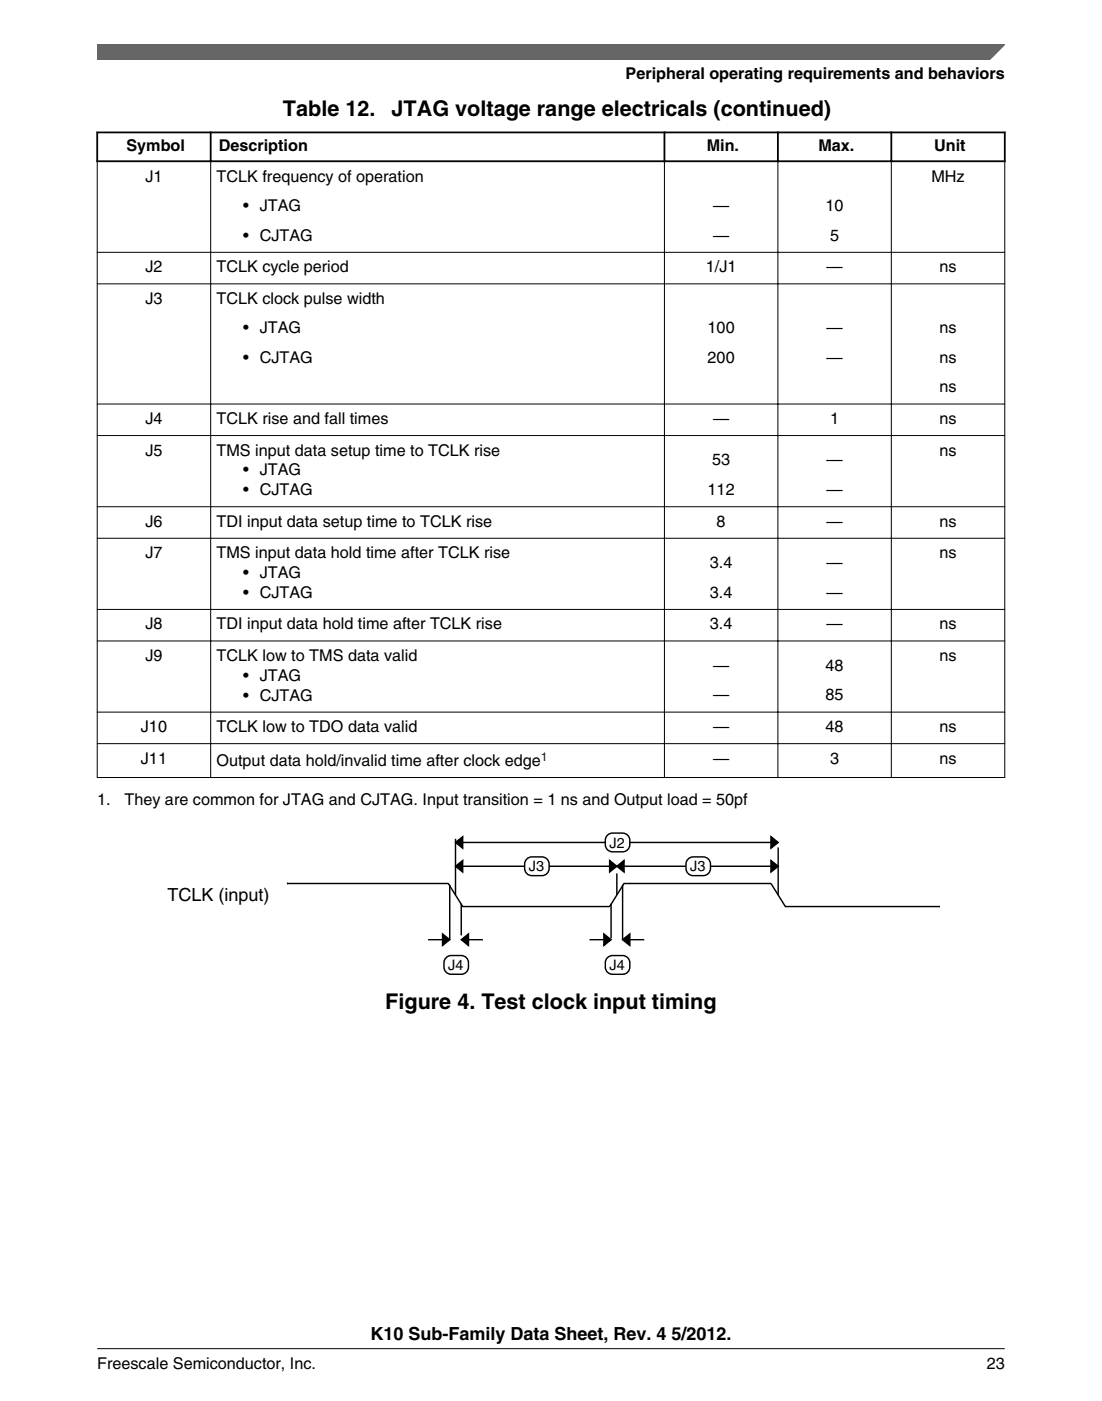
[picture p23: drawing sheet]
<svg xmlns="http://www.w3.org/2000/svg" width="216mm" height="274mm" viewBox="0 0 216 274" stroke-linecap="round" stroke-linejoin="round" font-family="sans-serif">
<defs><g id="words">
<g font-size="4.2">
<text x="55.4" y="22.6">Table 12.</text>
<text x="76.7" y="22.6">JTAG voltage range electricals (continued)</text>
<text x="75.5" y="197.5">Figure 4. Test clock input timing</text>
</g>
<g font-size="3.5">
<text x="32.8" y="176.4">TCLK (input)</text>
<text x="72.6" y="262.3">K10 Sub-Family Data Sheet, Rev. 4 5/2012.</text>
</g>
<g font-size="3.2">
<text x="122.6" y="15.5">Peripheral operating requirements and behaviors</text>
<text x="24.8" y="29.6">Symbol</text>
<text x="42.9" y="29.6">Description</text>
<text x="138.5" y="29.6">Min.</text>
<text x="160.3" y="29.6">Max.</text>
<text x="183" y="29.6">Unit</text>
<text x="28.5" y="35.6">J1</text>
<text x="42.4" y="35.6">TCLK frequency of operation</text>
<text x="182.5" y="35.6">MHz</text>
<text x="47.7" y="41.4">• JTAG</text>
<text x="139.7" y="41.4">—</text>
<text x="161.7" y="41.4">10</text>
<text x="47.7" y="47.1">• CJTAG</text>
<text x="139.7" y="47.1">—</text>
<text x="162.6" y="47.1">5</text>
<text x="28.5" y="53.3">J2</text>
<text x="42.4" y="53.3">TCLK cycle period</text>
<text x="138.3" y="53.3">1/J1</text>
<text x="161.9" y="53.3">—</text>
<text x="184.1" y="53.3">ns</text>
<text x="28.5" y="59.5">J3</text>
<text x="42.4" y="59.5">TCLK clock pulse width</text>
<text x="47.7" y="65.3">• JTAG</text>
<text x="138.6" y="65.3">100</text>
<text x="161.9" y="65.3">—</text>
<text x="184.1" y="65.3">ns</text>
<text x="47.7" y="71.1">• CJTAG</text>
<text x="138.6" y="71.1">200</text>
<text x="161.9" y="71.1">—</text>
<text x="184.1" y="71.1">ns</text>
<text x="184.1" y="76.8">ns</text>
<text x="28.5" y="83">J4</text>
<text x="42.4" y="83">TCLK rise and fall times</text>
<text x="139.7" y="83">—</text>
<text x="162.6" y="83">1</text>
<text x="184.1" y="83">ns</text>
<text x="28.5" y="89.2">J5</text>
<text x="42.4" y="89.2">TMS input data setup time to TCLK rise</text>
<text x="184.1" y="89.2">ns</text>
<text x="47.7" y="93.1">• JTAG</text>
<text x="139.5" y="91.1">53</text>
<text x="161.9" y="91.1">—</text>
<text x="47.7" y="97">• CJTAG</text>
<text x="138.6" y="96.9">112</text>
<text x="161.9" y="96.9">—</text>
<text x="28.5" y="103.1">J6</text>
<text x="42.4" y="103.1">TDI input data setup time to TCLK rise</text>
<text x="140.4" y="103.1">8</text>
<text x="161.9" y="103.1">—</text>
<text x="184.1" y="103.1">ns</text>
<text x="28.5" y="109.3">J7</text>
<text x="42.4" y="109.3">TMS input data hold time after TCLK rise</text>
<text x="47.7" y="113.2">• JTAG</text>
<text x="139.1" y="111.2">3.4</text>
<text x="161.9" y="111.2">—</text>
<text x="184.1" y="109.3">ns</text>
<text x="47.7" y="117.1">• CJTAG</text>
<text x="139.1" y="117">3.4</text>
<text x="161.9" y="117">—</text>
<text x="28.5" y="123.2">J8</text>
<text x="42.4" y="123.2">TDI input data hold time after TCLK rise</text>
<text x="139.1" y="123.2">3.4</text>
<text x="161.9" y="123.2">—</text>
<text x="184.1" y="123.2">ns</text>
<text x="28.5" y="129.4">J9</text>
<text x="42.4" y="129.4">TCLK low to TMS data valid</text>
<text x="139.7" y="131.3">—</text>
<text x="161.7" y="131.3">48</text>
<text x="184.1" y="129.4">ns</text>
<text x="47.7" y="133.3">• JTAG</text>
<text x="47.7" y="137.2">• CJTAG</text>
<text x="139.7" y="137.1">—</text>
<text x="161.7" y="137.1">85</text>
<text x="27.6" y="143.3">J10</text>
<text x="42.4" y="143.3">TCLK low to TDO data valid</text>
<text x="139.7" y="143.3">—</text>
<text x="161.7" y="143.3">48</text>
<text x="184.1" y="143.3">ns</text>
<text x="27.6" y="149.5">J11</text>
<text x="42.4" y="150">Output data hold/invalid time after clock edge</text>
<text x="139.7" y="149.5">—</text>
<text x="162.6" y="149.5">3</text>
<text x="184.1" y="149.5">ns</text>
<text x="19" y="157.6">1.</text>
<text x="24.4" y="157.6">They are common for JTAG and CJTAG. Input transition = 1 ns and Output load = 50pf</text>
<text x="19" y="268">Freescale Semiconductor, Inc.</text>
<text x="193.3" y="268">23</text>
</g>
<g font-size="2.8">
<text x="119.4" y="166">J2</text>
<text x="103.6" y="170.6">J3</text>
<text x="135.2" y="170.6">J3</text>
<text x="87.8" y="189.9">J4</text>
<text x="119.4" y="189.9">J4</text>
</g>
<text font-size="2.4" fill="#00f" x="106" y="148.9">1</text>
</g></defs>
<path d="M18.9 25.9h178.1M18.9 31.6h178.1M19 25.8v5.9M41.3 25.8v5.9M130.2 25.8v5.9M152.4 25.8v5.9M174.6 25.8v5.9M196.8 25.8v5.9" fill="none" stroke="#000" stroke-width=".35"/>
<g fill="none" stroke="#000" stroke-width=".2">
<path d="M19 31.7v120.6M41.3 31.4v120.9M130.2 31.4v120.9M152.4 31.4v120.9M174.6 31.4v120.9M196.8 31.7v120.6M19 49.4h177.9M19 55.6h177.9M19 79.1h177.9M19 85.3h177.9M19 99.2h177.9M19 105.4h177.9"/>
<path d="M19 119.3h177.9M19 125.5h177.9M19 139.4h177.9M19 145.6h177.9M19 152.2h177.9"/>
</g>
<g fill="none" stroke="#000" stroke-width=".28">
<path d="M56.2 173h.1M56.2 173h31.6l2.9 4.5h28.7l2.9-4.5h28.7l2.9 4.5h30.3M88.1 173.3v10.7h-4.2M89.2 165l1.5-1.2v2.3zM89.2 169.6l1.5-1.1v2.2zM89.2 164.2v11M89.2 165h63.3M89.2 169.6h63.3M90.4 176.9v6.3M119.4 168.5l1.4 1.1-1.4 1.1zM119.7 176.9v6.8M120.8 169.6l1.5-1.1v2.2z"/>
<path d="M120.8 171v4.2M122 173.2v10.8M151 163.8l1.5 1.2-1.5 1.1zM151 168.5l1.5 1.1-1.5 1.1zM152.5 165.9v9.3M86.7 182.9l1.4 1.1-1.4 1.1zM90.4 184l1.4-1.1v2.2zM90.4 184h4.2M115.5 184h4.2M118.3 182.9l1.4 1.1-1.4 1.1zM122 184l1.4-1.1v2.2zM122 184h4.2"/>
</g>
<path d="M89.2 165l1.5-1.2v2.3zM89.2 169.6l1.5-1.1v2.2zM119.4 168.5l1.4 1.1-1.4 1.1zM120.8 169.6l1.5-1.1v2.2zM151 163.8l1.5 1.2-1.5 1.1zM151 168.5l1.5 1.1-1.5 1.1zM86.7 182.9l1.4 1.1-1.4 1.1zM90.4 184l1.4-1.1v2.2zM118.3 182.9l1.4 1.1-1.4 1.1zM122 184l1.4-1.1v2.2z" fill="#000"/>
<path d="M118.9 163.7l.3-.3a4.8 4.8 0 0 1 3.2-.2 1.97 1.97 0 0 1 .9 2.6 1.41 1.41 0 0 1-1.3 1h-2a1.41 1.41 0 0 1-1.4-1.4l.1-1.3z" fill="#fff"/>
<path d="M118.9 163.7l.3-.3a4.8 4.8 0 0 1 3.2-.2 1.97 1.97 0 0 1 .9 2.6 1.41 1.41 0 0 1-1.3 1h-2a1.41 1.41 0 0 1-1.4-1.4l.1-1.3z" fill="none" stroke="#000" stroke-width=".28"/>
<path d="M103.1 168.4l.3-.3a4.8 4.8 0 0 1 3.2-.2 1.97 1.97 0 0 1 .9 2.6 1.41 1.41 0 0 1-1.3 1h-2a1.41 1.41 0 0 1-1.4-1.5l.1-1.3z" fill="#fff"/>
<path d="M103.1 168.4l.3-.3a4.8 4.8 0 0 1 3.2-.2 1.97 1.97 0 0 1 .9 2.6 1.41 1.41 0 0 1-1.3 1h-2a1.41 1.41 0 0 1-1.4-1.5l.1-1.3z" fill="none" stroke="#000" stroke-width=".28"/>
<path d="M134.7 168.4l.3-.3a4.8 4.8 0 0 1 3.2-.2 1.97 1.97 0 0 1 .9 2.6 1.41 1.41 0 0 1-1.3 1h-2a1.41 1.41 0 0 1-1.4-1.5l.1-1.3z" fill="#fff"/>
<path d="M134.7 168.4l.3-.3a4.8 4.8 0 0 1 3.2-.2 1.97 1.97 0 0 1 .9 2.6 1.41 1.41 0 0 1-1.3 1h-2a1.41 1.41 0 0 1-1.4-1.5l.1-1.3z" fill="none" stroke="#000" stroke-width=".28"/>
<path d="M87.3 187.7l.3-.3a4.8 4.8 0 0 1 3.2-.2 1.97 1.97 0 0 1 .9 2.6 1.41 1.41 0 0 1-1.3 1h-2a1.41 1.41 0 0 1-1.4-1.4l.1-1.3z" fill="#fff"/>
<path d="M87.3 187.7l.3-.3a4.8 4.8 0 0 1 3.2-.2 1.97 1.97 0 0 1 .9 2.6 1.41 1.41 0 0 1-1.3 1h-2a1.41 1.41 0 0 1-1.4-1.4l.1-1.3z" fill="none" stroke="#000" stroke-width=".28"/>
<path d="M118.9 187.7l.3-.3a4.8 4.8 0 0 1 3.2-.2 1.97 1.97 0 0 1 .9 2.6 1.41 1.41 0 0 1-1.3 1h-2a1.41 1.41 0 0 1-1.4-1.4l.1-1.3z" fill="#fff"/>
<path d="M118.9 187.7l.3-.3a4.8 4.8 0 0 1 3.2-.2 1.97 1.97 0 0 1 .9 2.6 1.41 1.41 0 0 1-1.3 1h-2a1.41 1.41 0 0 1-1.4-1.4l.1-1.3z" fill="none" stroke="#000" stroke-width=".28"/>
<path d="M19 8.7h177.8l-5.6 3h-172.2z" fill="#666"/>
<path d="M19 11.7v-3h177.8l-3 3" fill="none" stroke="#666" stroke-width=".28"/>
<path d="M19 264.1h177.8" fill="none" stroke="#000" stroke-width=".2"/>
<use href="#words"/>
</svg>
